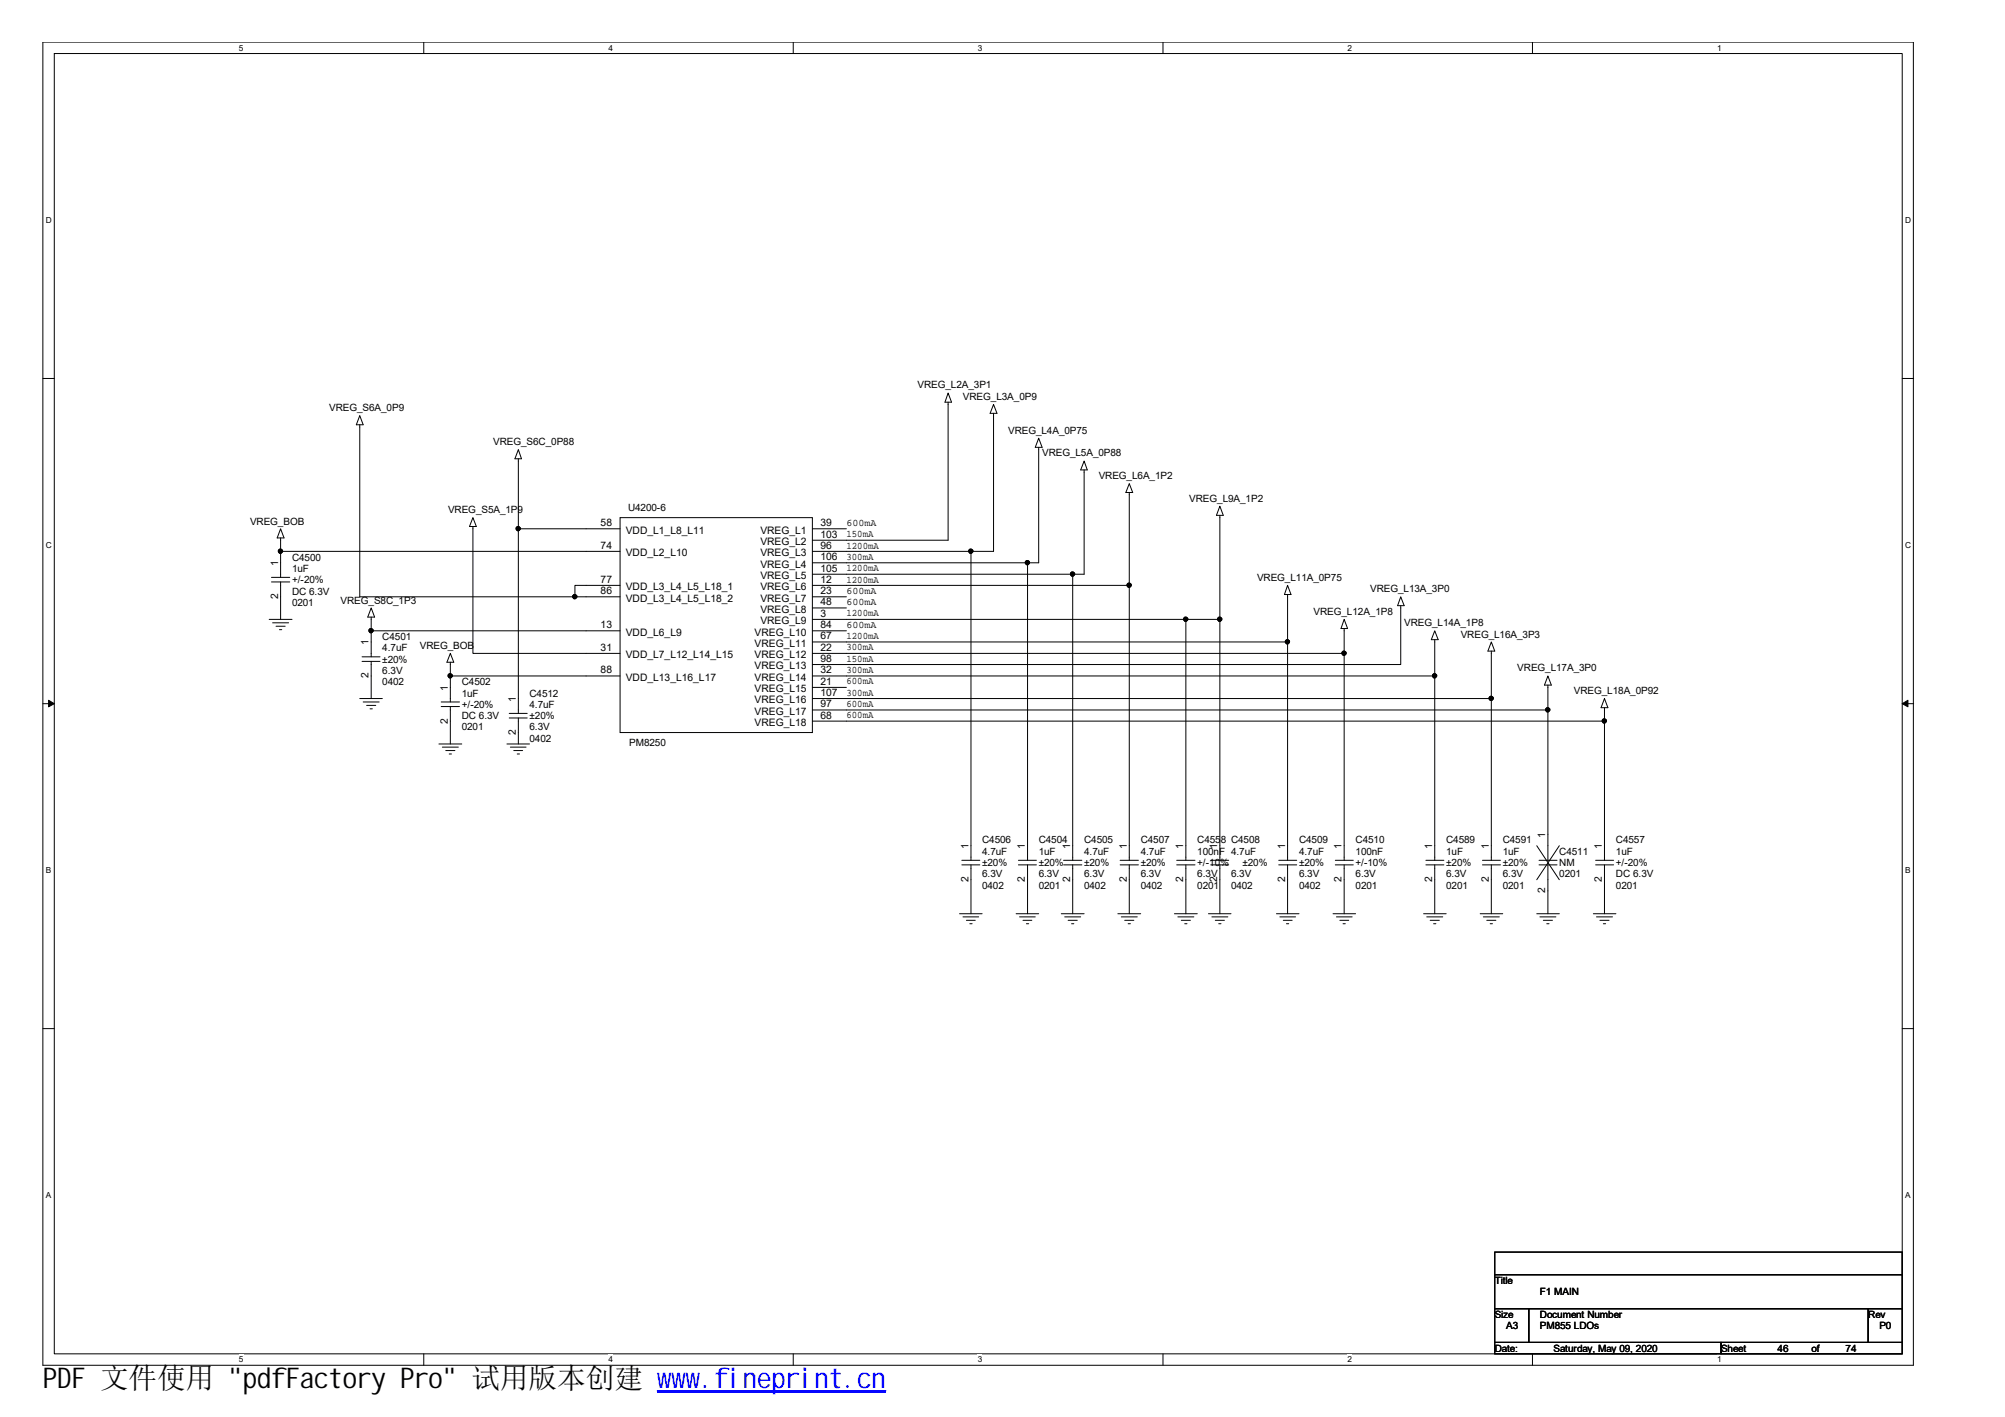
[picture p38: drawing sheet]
<svg xmlns="http://www.w3.org/2000/svg" width="297mm" height="210mm" viewBox="0 0 297 210" stroke-linecap="round" stroke-linejoin="round" font-family="sans-serif">
<defs><g id="words">
<text font-size="4.2" x="6.4" y="205.7">PDF 文件使用 &quot;pdfFactory Pro&quot; 试用版本创建 ww</text>
<text font-size="4.2" fill="#00f" x="99.5" y="205.7">w.fineprint.cn</text>
<g font-size="1.5">
<text x="135.9" y="57.5">VREG_L2A_3P1</text>
<text x="142.7" y="59.2">VREG_L3A_0P9</text>
<text x="48.8" y="60.9">VREG_S6A_0P9</text>
<text x="73.1" y="65.9">VREG_S6C_0P88</text>
<text x="149.4" y="64.3">VREG_L4A_0P75</text>
<text x="154.4" y="67.6">VREG_L5A_0P88</text>
<text x="162.8" y="71">VREG_L6A_1P2</text>
<text x="37" y="77.7">VREG_BOB</text>
<text x="66.4" y="76">VREG_S5A_1P9</text>
<text x="89" y="77.9">58</text>
<text x="93" y="75.7">U4200-6</text>
<text x="121.5" y="77.9">39</text>
<text x="125.4" y="77.9">600mA</text>
<text x="176.2" y="74.3">VREG_L9A_1P2</text>
<text x="41.2" y="83.9" transform="rotate(-90 41.2 83.9)">1</text>
<text x="43.3" y="83">C4500</text>
<text x="89" y="81.3">74</text>
<text x="92.7" y="79.1">VDD_L1_L8_L11</text>
<text x="92.7" y="82.4">VDD_L2_L10</text>
<text x="112.6" y="79.1">VREG_L1</text>
<text x="112.6" y="80.7">VREG_L2</text>
<text x="112.6" y="82.4">VREG_L3</text>
<text x="121.5" y="79.6">103</text>
<text x="121.5" y="81.3">96</text>
<text x="121.5" y="83">106</text>
<text x="125.4" y="79.6">150mA</text>
<text x="125.4" y="81.3">1200mA</text>
<text x="125.4" y="82.9">300mA</text>
<text x="41.2" y="88.7" transform="rotate(-90 41.2 88.7)">2</text>
<text x="43.3" y="86.4">+/-20%</text>
<text x="43.3" y="84.7">1uF</text>
<text x="43.3" y="89.8">0201</text>
<text x="43.3" y="88.1">DC 6.3V</text>
<text x="50.5" y="89.4">VREG_S8C_1P3</text>
<text x="89" y="86.3">77</text>
<text x="89" y="88">86</text>
<text x="92.7" y="87.4">VDD_L3_L4_L5_L18_1</text>
<text x="92.7" y="89.1">VDD_L3_L4_L5_L18_2</text>
<text x="112.6" y="84.1">VREG_L4</text>
<text x="112.6" y="85.8">VREG_L5</text>
<text x="112.6" y="87.4">VREG_L6</text>
<text x="112.6" y="89.1">VREG_L7</text>
<text x="121.5" y="84.7">105</text>
<text x="121.5" y="86.3">12</text>
<text x="121.5" y="88">23</text>
<text x="121.5" y="89.7">48</text>
<text x="125.4" y="84.6">1200mA</text>
<text x="125.4" y="86.3">1200mA</text>
<text x="125.4" y="87.9">600mA</text>
<text x="125.4" y="89.6">600mA</text>
<text x="186.2" y="86.1">VREG_L11A_0P75</text>
<text x="203" y="87.7">VREG_L13A_3P0</text>
<text x="54.6" y="95.6" transform="rotate(-90 54.6 95.6)">1</text>
<text x="56.6" y="94.8">C4501</text>
<text x="89" y="93.1">13</text>
<text x="92.7" y="94.2">VDD_L6_L9</text>
<text x="111.8" y="94.2">VREG_L10</text>
<text x="111.8" y="95.8">VREG_L11</text>
<text x="112.6" y="90.8">VREG_L8</text>
<text x="112.6" y="92.5">VREG_L9</text>
<text x="121.5" y="91.4">3</text>
<text x="121.5" y="93.1">84</text>
<text x="121.5" y="94.7">67</text>
<text x="125.4" y="91.3">1200mA</text>
<text x="125.4" y="93">600mA</text>
<text x="125.4" y="94.7">1200mA</text>
<text x="194.6" y="91.1">VREG_L12A_1P8</text>
<text x="208" y="92.8">VREG_L14A_1P8</text>
<text x="216.4" y="94.5">VREG_L16A_3P3</text>
<text x="54.6" y="100.5" transform="rotate(-90 54.6 100.5)">2</text>
<text x="56.6" y="96.4">4.7uF</text>
<text x="56.6" y="101.5">0402</text>
<text x="56.6" y="99.8">6.3V</text>
<text x="56.6" y="98.1">±20%</text>
<text x="62.2" y="96.1">VREG_BOB</text>
<text x="68.4" y="101.5">C4502</text>
<text x="89" y="96.4">31</text>
<text x="89" y="99.8">88</text>
<text x="92.7" y="97.5">VDD_L7_L12_L14_L15</text>
<text x="92.7" y="100.9">VDD_L13_L16_L17</text>
<text x="111.8" y="97.5">VREG_L12</text>
<text x="111.8" y="99.2">VREG_L13</text>
<text x="111.8" y="100.9">VREG_L14</text>
<text x="121.5" y="96.4">22</text>
<text x="121.5" y="98.1">98</text>
<text x="121.5" y="99.8">32</text>
<text x="121.5" y="101.4">21</text>
<text x="125.4" y="96.3">300mA</text>
<text x="125.4" y="99.7">300mA</text>
<text x="125.4" y="101.4">600mA</text>
<text x="125.4" y="98">150mA</text>
<text x="224.8" y="99.5">VREG_L17A_3P0</text>
<text x="66.3" y="107.2" transform="rotate(-90 66.3 107.2)">2</text>
<text x="66.3" y="102.3" transform="rotate(-90 66.3 102.3)">1</text>
<text x="68.4" y="104.8">+/-20%</text>
<text x="68.4" y="103.2">1uF</text>
<text x="68.4" y="106.5">DC 6.3V</text>
<text x="76.4" y="104" transform="rotate(-90 76.4 104)">1</text>
<text x="78.4" y="103.2">C4512</text>
<text x="78.4" y="104.8">4.7uF</text>
<text x="78.4" y="106.5">±20%</text>
<text x="111.8" y="102.5">VREG_L15</text>
<text x="111.8" y="104.2">VREG_L16</text>
<text x="111.8" y="105.9">VREG_L17</text>
<text x="111.8" y="107.5">VREG_L18</text>
<text x="121.5" y="103.1">107</text>
<text x="121.5" y="104.8">97</text>
<text x="121.5" y="106.4">68</text>
<text x="125.4" y="103.1">300mA</text>
<text x="125.4" y="104.7">600mA</text>
<text x="125.4" y="106.4">600mA</text>
<text x="233.2" y="102.8">VREG_L18A_0P92</text>
<text x="68.4" y="108.2">0201</text>
<text x="76.4" y="108.9" transform="rotate(-90 76.4 108.9)">2</text>
<text x="78.4" y="109.9">0402</text>
<text x="78.4" y="108.2">6.3V</text>
<text x="93.2" y="110.5">PM8250</text>
<text x="143.5" y="125.8" transform="rotate(-90 143.5 125.8)">1</text>
<text x="145.5" y="124.9">C4506</text>
<text x="151.8" y="125.8" transform="rotate(-90 151.8 125.8)">1</text>
<text x="153.9" y="124.9">C4504</text>
<text x="158.5" y="125.8" transform="rotate(-90 158.5 125.8)">1</text>
<text x="160.6" y="124.9">C4505</text>
<text x="166.9" y="125.8" transform="rotate(-90 166.9 125.8)">1</text>
<text x="169" y="124.9">C4507</text>
<text x="175.3" y="125.8" transform="rotate(-90 175.3 125.8)">1</text>
<text x="177.4" y="124.9">C4558 C4508</text>
<text x="180.3" y="125.8" transform="rotate(-90 180.3 125.8)">1</text>
<text x="190.4" y="125.8" transform="rotate(-90 190.4 125.8)">1</text>
<text x="192.4" y="124.9">C4509</text>
<text x="198.8" y="125.8" transform="rotate(-90 198.8 125.8)">1</text>
<text x="200.8" y="124.9">C4510</text>
<text x="212.2" y="125.8" transform="rotate(-90 212.2 125.8)">1</text>
<text x="214.2" y="124.9">C4589</text>
<text x="220.6" y="125.8" transform="rotate(-90 220.6 125.8)">1</text>
<text x="222.6" y="124.9">C4591</text>
<text x="228.9" y="124.1" transform="rotate(-90 228.9 124.1)">1</text>
<text x="237.3" y="125.8" transform="rotate(-90 237.3 125.8)">1</text>
<text x="239.4" y="124.9">C4557</text>
<text x="143.5" y="130.7" transform="rotate(-90 143.5 130.7)">2</text>
<text x="145.5" y="126.6">4.7uF</text>
<text x="145.5" y="131.7">0402</text>
<text x="145.5" y="130">6.3V</text>
<text x="145.5" y="128.3">±20%</text>
<text x="151.8" y="130.7" transform="rotate(-90 151.8 130.7)">2</text>
<text x="153.9" y="126.6">1uF</text>
<text x="153.9" y="131.7">0201</text>
<text x="153.9" y="130">6.3V</text>
<text x="153.9" y="128.3">±20%</text>
<text x="158.5" y="130.7" transform="rotate(-90 158.5 130.7)">2</text>
<text x="160.6" y="126.6">4.7uF</text>
<text x="160.6" y="131.7">0402</text>
<text x="160.6" y="130">6.3V</text>
<text x="160.6" y="128.3">±20%</text>
<text x="166.9" y="130.7" transform="rotate(-90 166.9 130.7)">2</text>
<text x="169" y="126.6">4.7uF</text>
<text x="169" y="131.7">0402</text>
<text x="169" y="130">6.3V</text>
<text x="169" y="128.3">±20%</text>
<text x="175.3" y="130.7" transform="rotate(-90 175.3 130.7)">2</text>
<text x="177.4" y="126.6">100nF 4.7uF</text>
<text x="177.4" y="131.7">0201</text>
<text x="177.4" y="130">6.3V</text>
<text x="177.4" y="128.3">+/-10%</text>
<text x="180.3" y="130.7" transform="rotate(-90 180.3 130.7)">2</text>
<text x="182.4" y="131.7">0402</text>
<text x="182.4" y="130">6.3V</text>
<text x="184.1" y="128.3">±20%</text>
<text x="190.4" y="130.7" transform="rotate(-90 190.4 130.7)">2</text>
<text x="192.4" y="126.6">4.7uF</text>
<text x="192.4" y="131.7">0402</text>
<text x="192.4" y="130">6.3V</text>
<text x="192.4" y="128.3">±20%</text>
<text x="198.8" y="130.7" transform="rotate(-90 198.8 130.7)">2</text>
<text x="200.8" y="126.6">100nF</text>
<text x="200.8" y="131.7">0201</text>
<text x="200.8" y="130">6.3V</text>
<text x="200.8" y="128.3">+/-10%</text>
<text x="212.2" y="130.7" transform="rotate(-90 212.2 130.7)">2</text>
<text x="214.2" y="126.6">1uF</text>
<text x="214.2" y="131.7">0201</text>
<text x="214.2" y="130">6.3V</text>
<text x="214.2" y="128.3">±20%</text>
<text x="220.6" y="130.7" transform="rotate(-90 220.6 130.7)">2</text>
<text x="222.6" y="126.6">1uF</text>
<text x="222.6" y="131.7">0201</text>
<text x="222.6" y="130">6.3V</text>
<text x="222.6" y="128.3">±20%</text>
<text x="231" y="126.6">C4511</text>
<text x="231" y="128.3">NM</text>
<text x="231" y="130">0201</text>
<text x="237.3" y="130.7" transform="rotate(-90 237.3 130.7)">2</text>
<text x="239.4" y="128.3">+/-20%</text>
<text x="239.4" y="126.6">1uF</text>
<text x="239.4" y="131.7">0201</text>
<text x="239.4" y="130">DC 6.3V</text>
<text x="228.9" y="132.3" transform="rotate(-90 228.9 132.3)">2</text>
<text x="221.4" y="190.2">Title</text>
<text x="228.1" y="191.8">F1 MAIN</text>
<text x="221.4" y="195.2">Size</text>
<text x="223.1" y="196.9">A3</text>
<text x="228.1" y="195.2">Document Number</text>
<text x="228.1" y="196.9">PM855 LDOs</text>
<text x="276.8" y="195.2">Rev</text>
<text x="278.4" y="196.9">P0</text>
<text x="221.4" y="200.2">Date:</text>
<text x="230.2" y="200.2">Saturday, May 09, 2020</text>
<text x="255" y="200.2">Sheet</text>
<text x="263.4" y="200.2">46</text>
<text x="268.4" y="200.2">of</text>
<text x="273.4" y="200.2">74</text>
</g>
<g font-size="1.2">
<text x="35.4" y="7.5">5</text>
<text x="90.1" y="7.5">4</text>
<text x="144.9" y="7.5">3</text>
<text x="199.6" y="7.5">2</text>
<text x="254.4" y="7.5">1</text>
<text x="6.8" y="33.1">D</text>
<text x="282.2" y="33.1">D</text>
<text x="6.8" y="81.2">C</text>
<text x="282.2" y="81.2">C</text>
<text x="6.8" y="129.4">B</text>
<text x="282.2" y="129.4">B</text>
<text x="6.8" y="177.5">A</text>
<text x="282.2" y="177.5">A</text>
<text x="35.4" y="201.8">5</text>
<text x="90.1" y="201.8">4</text>
<text x="144.9" y="201.8">3</text>
<text x="199.6" y="201.8">2</text>
<text x="254.4" y="201.8">1</text>
</g>
</g></defs>
<path d="M6.3 6.2h277.2v196h-277.1zM8 7.9h273.8v192.6h-273.8z" fill="none" stroke="#000" stroke-width=".15"/>
<g fill="#fff">
<path d="M35.4 6.4h.6v1.4h-.6z"/>
<path d="M35.4 200.7h.6v1.4h-.6z"/>
</g>
<path d="M62.8 6.2v1.7M62.8 200.5v1.7" fill="none" stroke="#000" stroke-width=".15"/>
<g fill="#fff">
<path d="M90.1 6.4h.7v1.4h-.7z"/>
<path d="M90.1 200.7h.7v1.4h-.7z"/>
</g>
<path d="M117.5 6.2v1.7M117.5 200.5v1.7" fill="none" stroke="#000" stroke-width=".15"/>
<g fill="#fff">
<path d="M144.9 6.4h.6v1.4h-.6z"/>
<path d="M144.9 200.7h.6v1.4h-.6z"/>
</g>
<path d="M172.3 6.2v1.7M172.3 200.5v1.7" fill="none" stroke="#000" stroke-width=".15"/>
<g fill="#fff">
<path d="M199.6 6.4h.7v1.4h-.7z"/>
<path d="M199.6 200.7h.7v1.4h-.7z"/>
</g>
<path d="M227 6.2v1.7M227 200.5v1.7" fill="none" stroke="#000" stroke-width=".15"/>
<g fill="#fff">
<path d="M254.4 6.4h.6v1.4h-.6z"/>
<path d="M254.4 200.7h.6v1.4h-.6z"/>
<path d="M6.8 31.9h.8v1.4h-.8z"/>
<path d="M282.2 31.9h.9v1.4h-.9z"/>
<path d="M6.8 80.1h.8v1.4h-.8z"/>
<path d="M282.2 80.1h.9v1.4h-.9z"/>
</g>
<path d="M6.3 56.1h1.7M281.8 56.1h1.7" fill="none" stroke="#000" stroke-width=".15"/>
<g fill="#fff">
<path d="M6.8 128.2h.7v1.4h-.7z"/>
<path d="M282.2 128.2h.8v1.4h-.8z"/>
</g>
<path d="M6.3 104.2h1.7M281.8 104.2h1.7" fill="none" stroke="#000" stroke-width=".15"/>
<path d="M7.2 103.7l.8 .5-.8 .5zM281.8 104.2l.9-.5v1z" fill="#000" stroke="#000" stroke-width=".15"/>
<g fill="#fff">
<path d="M6.8 176.4h.7v1.4h-.7z"/>
<path d="M282.2 176.4h.8v1.4h-.8z"/>
</g>
<g fill="none" stroke="#000" stroke-width=".15">
<path d="M140.5 59.6v20.4h-20.1M140.5 58.2l.5 1.4h-1zM147.2 59.9l.5 1.3h-1zM41.6 79.7v5.8M41.6 78.3l.5 1.4h-1zM53.3 62.9v25.5h31.9M53.3 61.6l.5 1.3h-1zM70.1 76.7l.5 1.3h-1zM70.1 78v18.8h21.8M76.8 68v37.7M76.8 66.6l.5 1.4h-1zM76.8 78.3h15.1"/>
<path d="M91.9 76.7h28.5v31.8h-28.5zM120.4 78.3h5M147.2 61.2v20.5h-26.8M153.9 66.3v17.1h-1.7v44M153.9 64.9l.5 1.4h-1zM160.6 69.6v15.5h-40.2M160.6 68.3l.5 1.3h-1zM167.3 73v13.7h-46.9M167.3 71.6l.5 1.4h-1zM180.7 75l.5 1.3h-1zM180.7 76.3v51.1M39.9 91.8h3.4"/>
<path d="M40.2 85.5h2.7M40.2 86.2h2.7M40.4 92.3h2.4M40.9 92.8h1.3M41.4 93.3h.3M41.6 86.2v5.6M41.6 81.7h50.3M53.6 97.3h2.7M53.6 98h2.7M55 91.4v5.9M55 90.1l.5 1.3h-1zM55 93.4h36.9"/>
<path d="M55 98v5.5M66.7 98.1v5.9M66.7 96.8l.5 1.3h-1zM91.9 86.7h-6.7v1.7h6.7M120.4 91.8h60.3M120.4 83.4h31.8M120.4 88.4h5M120.4 90.1h5M120.4 93.4h5M120.4 95.1h70.4M120.4 96.8h78.7M143.8 81.7v45.7"/>
<path d="M158.9 85.1v42.3M167.3 86.7v40.7M175.7 91.8v35.6M190.8 88.1v39.3M190.8 86.7l.5 1.4h-1zM199.1 93.1v34.3M199.1 91.8l.5 1.3h-.9zM207.5 89.7v8.7h-87.1M207.5 88.4l.5 1.3h-.9zM212.6 94.8v32.6M212.6 93.4l.5 1.4h-1.1zM220.9 95.1l.5 1.3h-1z"/>
<path d="M220.9 96.4v31M53.3 103.5h3.3M53.8 104h2.4M54.3 104.5h1.4M54.8 105h.4M65 110.2h3.4M65.4 104h2.7M65.4 104.7h2.7M65.5 110.7h2.4M66 111.2h1.4M66.5 111.7h.4M66.7 104.7v5.5"/>
<path d="M66.7 100.1h25.2M75.1 110.2h3.3M75.4 105.7h2.7M75.4 106.4h2.7M75.6 110.7h2.3M76.1 111.2h1.3M76.6 111.7h.4M76.8 106.4v3.8M120.4 103.5h100.5M120.4 100.1h92.2M120.4 101.8h5M120.4 106.8h117.3"/>
<path d="M229.3 101.5v3.7h-108.9M229.3 100.1l.5 1.4h-1zM229.3 105.2v22.2M237.7 104.8v22.6M237.7 103.5l.5 1.3h-1zM142.2 135.4h3.3M142.5 127.4h2.7M142.5 128.1h2.7M142.7 135.8h2.3M143.2 136.3h1.3M143.7 136.8h.3M143.8 128.1v7.3"/>
<path d="M150.5 135.4h3.4M150.9 127.4h2.6M150.9 128.1h2.6M151 135.8h2.4M151.6 136.3h1.3M152.1 136.8h.3M152.2 128.1v7.3M157.2 135.4h3.4M157.6 127.4h2.7M157.6 128.1h2.7M157.7 135.8h2.4M158.2 136.3h1.4"/>
<path d="M158.7 136.8h.4M158.9 128.1v7.3M165.6 135.4h3.4M165.9 127.4h2.8M165.9 128.1h2.8M166.1 135.8h2.4M166.6 136.3h1.4M167.1 136.8h.4M167.3 128.1v7.3M174 135.4h3.4M174.3 127.4h2.7M174.3 128.1h2.7"/>
<path d="M174.5 135.8h2.4M175 136.3h1.4M175.5 136.8h.4M175.7 128.1v7.3M179 135.4h3.4M179.4 127.4h2.6M179.4 128.1h2.6M179.5 135.8h2.4M180 136.3h1.4M180.6 136.8h.3M180.7 128.1v7.3M189.1 135.4h3.3"/>
<path d="M189.4 127.4h2.7M189.4 128.1h2.7M189.6 135.8h2.3M190.1 136.3h1.3M190.6 136.8h.3M190.8 128.1v7.3M197.5 135.4h3.3M197.8 127.4h2.7M197.8 128.1h2.7M198 135.8h2.3M198.5 136.3h1.3M199 136.8h.3"/>
<path d="M199.1 128.1v7.3M210.9 135.4h3.3M211.2 127.4h2.7M211.2 128.1h2.7M211.4 135.8h2.3M211.9 136.3h1.3M212.4 136.8h.3M212.6 128.1v7.3M219.3 135.4h3.3M219.6 127.4h2.7M219.6 128.1h2.7M219.8 135.8h2.3"/>
<path d="M220.3 136.3h1.3M220.8 136.8h.3M220.9 128.1v7.3M227.7 135.4h3.3M227.7 125.3l3.3 5M228 127.4h2.7M228 128.1h2.7M228.1 135.8h2.4M228.6 136.3h1.4M229.2 136.8h.3M229.3 128.1v7.3M231 125.3l-3.3 5"/>
<path d="M236.1 135.4h3.3M236.4 127.4h2.7M236.4 128.1h2.7M236.5 135.8h2.4M237 136.3h1.4M237.5 136.8h.4M237.7 128.1v7.3M6.3 152.4h1.7M281.8 152.4h1.7M221.4 185.5h60.4v3.3h-60.4zM221.4 188.8h60.4v5.1h-60.4zM221.4 193.9h5.1v5h-5.1z"/>
<path d="M221.4 198.9h33.6v1.6h-33.6zM226.5 193.9h50.3v5h-50.3zM255 198.9h26.8v1.6h-26.8zM276.8 193.9h5v5h-5z"/>
</g>
<g fill="#000" stroke="#000" stroke-width=".15">
<circle cx="76.8" cy="78.3" r=".32"/>
<circle cx="41.5" cy="81.6" r=".32"/>
<circle cx="55" cy="93.4" r=".32"/>
<circle cx="85.2" cy="88.4" r=".32"/>
<circle cx="143.8" cy="81.6" r=".32"/>
<circle cx="152.2" cy="83.3" r=".32"/>
<circle cx="158.9" cy="85" r=".32"/>
<circle cx="167.3" cy="86.7" r=".32"/>
<circle cx="175.7" cy="91.7" r=".32"/>
<circle cx="180.7" cy="91.7" r=".32"/>
<circle cx="190.7" cy="95.1" r=".32"/>
<circle cx="199.1" cy="96.8" r=".32"/>
<circle cx="66.7" cy="100.1" r=".32"/>
<circle cx="212.5" cy="100.1" r=".32"/>
<circle cx="220.9" cy="103.5" r=".32"/>
<circle cx="229.3" cy="105.1" r=".32"/>
<circle cx="237.7" cy="106.8" r=".32"/>
</g>
<path d="M97.4 206h33.8" fill="none" stroke="#00f" stroke-width=".18"/>
<path d="M97.4 206.2h33.8" fill="none" stroke="#00f" stroke-width=".21"/>
<use href="#words"/>
</svg>
